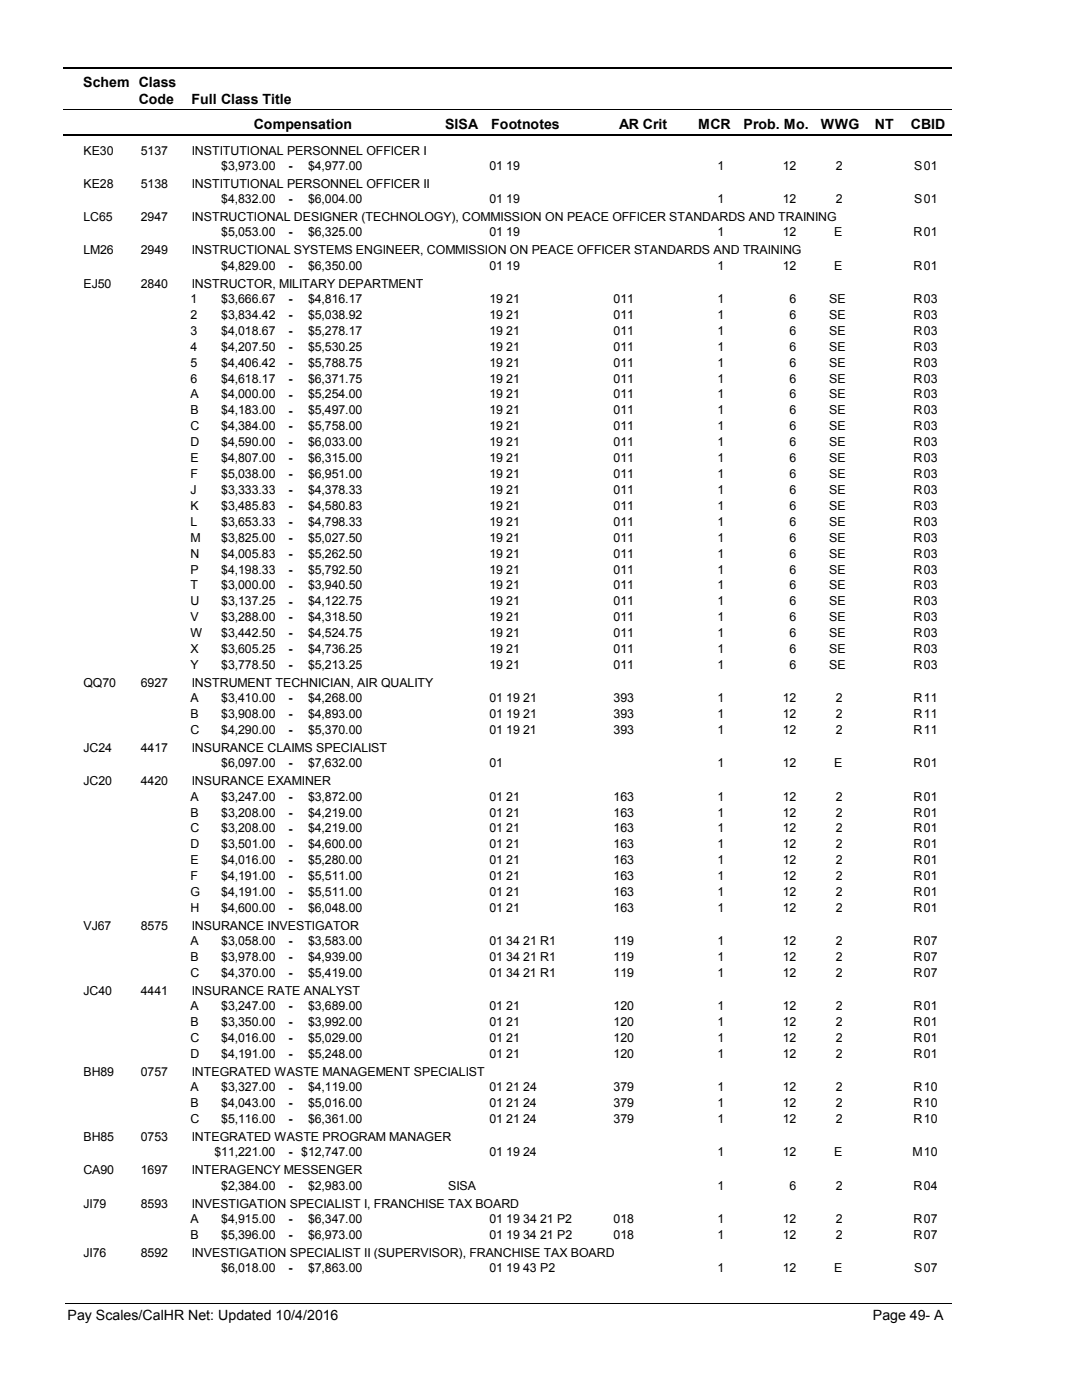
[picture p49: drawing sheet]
<svg xmlns="http://www.w3.org/2000/svg" width="216mm" height="279mm" viewBox="0 0 216 279" stroke-linecap="round" stroke-linejoin="round" font-family="sans-serif">
<defs><g id="words">
<g font-size="2.8">
<text x="16.6" y="17.3">Schem Class</text>
<text x="27.7" y="20.7">Code</text>
<text x="38.2" y="20.7">Full Class Title</text>
<text x="50.6" y="25.7">Compensation</text>
<text x="88.7" y="25.7">SISA</text>
<text x="98" y="25.7">Footnotes</text>
<text x="123.5" y="25.7">AR Crit</text>
<text x="139.2" y="25.7">MCR</text>
<text x="148.3" y="25.7">Prob. Mo.</text>
<text x="163.7" y="25.7">WWG</text>
<text x="174.5" y="25.7">NT</text>
<text x="181.6" y="25.7">CBID</text>
<text x="13.5" y="263.5">Pay Scales/CalHR Net: Updated 10/4/2016</text>
<text x="174.1" y="263.5">Page 49- A</text>
</g>
<g font-size="2.5">
<text x="16.6" y="30.8">KE30</text>
<text x="28.1" y="30.8">5137</text>
<text x="38.2" y="30.8">INSTITUTIONAL PERSONNEL OFFICER I</text>
<text x="44.1" y="33.9">$3,973.00</text>
<text x="57.5" y="33.9">-</text>
<text x="61.4" y="33.9">$4,977.00</text>
<text x="97.6" y="33.9">01 19</text>
<text x="143.1" y="33.9">1</text>
<text x="156.1" y="33.9">12</text>
<text x="166.6" y="33.9">2</text>
<text x="182.3" y="33.9">S</text>
<text x="184.2" y="33.9">01</text>
<text x="16.6" y="37.5">KE28</text>
<text x="28.1" y="37.5">5138</text>
<text x="38.2" y="37.5">INSTITUTIONAL PERSONNEL OFFICER II</text>
<text x="44.1" y="40.6">$4,832.00</text>
<text x="57.5" y="40.6">-</text>
<text x="61.4" y="40.6">$6,004.00</text>
<text x="97.6" y="40.6">01 19</text>
<text x="143.1" y="40.6">1</text>
<text x="156.1" y="40.6">12</text>
<text x="166.6" y="40.6">2</text>
<text x="182.3" y="40.6">S</text>
<text x="184.2" y="40.6">01</text>
<text x="16.6" y="44.1">LC65</text>
<text x="28.1" y="44.1">2947</text>
<text x="38.2" y="44.1">INSTRUCTIONAL DESIGNER (TECHNOLOGY), COMMISSION ON PEACE OFFICER STANDARDS AND TRAINING</text>
<text x="44.1" y="47.2">$5,053.00</text>
<text x="57.5" y="47.2">-</text>
<text x="61.4" y="47.2">$6,325.00</text>
<text x="97.6" y="47.2">01 19</text>
<text x="143.1" y="47.2">1</text>
<text x="156.1" y="47.2">12</text>
<text x="166.3" y="47.2">E</text>
<text x="182.2" y="47.2">R</text>
<text x="184.2" y="47.2">01</text>
<text x="16.6" y="50.7">LM26</text>
<text x="28.1" y="50.7">2949</text>
<text x="38.2" y="50.7">INSTRUCTIONAL SYSTEMS ENGINEER, COMMISSION ON PEACE OFFICER STANDARDS AND TRAINING</text>
<text x="44.1" y="53.8">$4,829.00</text>
<text x="57.5" y="53.9">-</text>
<text x="61.4" y="53.8">$6,350.00</text>
<text x="97.6" y="53.8">01 19</text>
<text x="143.1" y="53.8">1</text>
<text x="156.1" y="53.8">12</text>
<text x="166.3" y="53.8">E</text>
<text x="182.2" y="53.8">R</text>
<text x="184.2" y="53.8">01</text>
<text x="16.6" y="57.4">EJ50</text>
<text x="28.1" y="57.4">2840</text>
<text x="38.2" y="57.4">INSTRUCTOR, MILITARY DEPARTMENT</text>
<text x="38" y="60.5">1</text>
<text x="38" y="63.6">2</text>
<text x="44.1" y="60.5">$3,666.67</text>
<text x="44.1" y="63.6">$3,834.42</text>
<text x="57.5" y="60.5">-</text>
<text x="57.5" y="63.7">-</text>
<text x="61.4" y="60.5">$4,816.17</text>
<text x="61.4" y="63.6">$5,038.92</text>
<text x="97.6" y="60.5">19 21</text>
<text x="97.6" y="63.6">19 21</text>
<text x="122.4" y="60.5">011</text>
<text x="122.4" y="63.6">011</text>
<text x="143.1" y="60.5">1</text>
<text x="143.1" y="63.6">1</text>
<text x="157.5" y="60.5">6</text>
<text x="157.5" y="63.6">6</text>
<text x="165.4" y="60.5">SE</text>
<text x="165.4" y="63.6">SE</text>
<text x="182.2" y="60.5">R</text>
<text x="182.2" y="63.6">R</text>
<text x="184.2" y="60.5">03</text>
<text x="184.2" y="63.6">03</text>
<text x="38" y="66.8">3</text>
<text x="38" y="70">4</text>
<text x="44.1" y="66.8">$4,018.67</text>
<text x="44.1" y="70">$4,207.50</text>
<text x="57.5" y="66.9">-</text>
<text x="57.5" y="70">-</text>
<text x="61.4" y="66.8">$5,278.17</text>
<text x="61.4" y="70">$5,530.25</text>
<text x="97.6" y="66.8">19 21</text>
<text x="97.6" y="70">19 21</text>
<text x="122.4" y="66.8">011</text>
<text x="122.4" y="70">011</text>
<text x="143.1" y="66.8">1</text>
<text x="143.1" y="70">1</text>
<text x="157.5" y="66.8">6</text>
<text x="157.5" y="70">6</text>
<text x="165.4" y="66.8">SE</text>
<text x="165.4" y="70">SE</text>
<text x="182.2" y="66.8">R</text>
<text x="182.2" y="70">R</text>
<text x="184.2" y="66.8">03</text>
<text x="184.2" y="70">03</text>
<text x="38" y="73.2">5</text>
<text x="38" y="76.4">6</text>
<text x="44.1" y="73.2">$4,406.42</text>
<text x="44.1" y="76.4">$4,618.17</text>
<text x="57.5" y="73.2">-</text>
<text x="57.5" y="76.4">-</text>
<text x="61.4" y="73.2">$5,788.75</text>
<text x="61.4" y="76.4">$6,371.75</text>
<text x="97.6" y="73.2">19 21</text>
<text x="97.6" y="76.4">19 21</text>
<text x="122.4" y="73.2">011</text>
<text x="122.4" y="76.4">011</text>
<text x="143.1" y="73.2">1</text>
<text x="143.1" y="76.4">1</text>
<text x="157.5" y="73.2">6</text>
<text x="157.5" y="76.4">6</text>
<text x="165.4" y="73.2">SE</text>
<text x="165.4" y="76.4">SE</text>
<text x="182.2" y="73.2">R</text>
<text x="182.2" y="76.4">R</text>
<text x="184.2" y="73.2">03</text>
<text x="184.2" y="76.4">03</text>
<text x="38" y="79.5">A</text>
<text x="38" y="82.7">B</text>
<text x="44.1" y="79.5">$4,000.00</text>
<text x="44.1" y="82.7">$4,183.00</text>
<text x="57.5" y="79.6">-</text>
<text x="57.5" y="82.7">-</text>
<text x="61.4" y="79.5">$5,254.00</text>
<text x="61.4" y="82.7">$5,497.00</text>
<text x="97.6" y="79.5">19 21</text>
<text x="97.6" y="82.7">19 21</text>
<text x="122.4" y="79.5">011</text>
<text x="122.4" y="82.7">011</text>
<text x="143.1" y="79.5">1</text>
<text x="143.1" y="82.7">1</text>
<text x="157.5" y="79.5">6</text>
<text x="157.5" y="82.7">6</text>
<text x="165.4" y="79.5">SE</text>
<text x="165.4" y="82.7">SE</text>
<text x="182.2" y="79.5">R</text>
<text x="182.2" y="82.7">R</text>
<text x="184.2" y="79.5">03</text>
<text x="184.2" y="82.7">03</text>
<text x="38" y="85.9">C</text>
<text x="38" y="89.1">D</text>
<text x="44.1" y="85.9">$4,384.00</text>
<text x="44.1" y="89.1">$4,590.00</text>
<text x="57.5" y="85.9">-</text>
<text x="57.5" y="89.1">-</text>
<text x="61.4" y="85.9">$5,758.00</text>
<text x="61.4" y="89.1">$6,033.00</text>
<text x="97.6" y="85.9">19 21</text>
<text x="97.6" y="89.1">19 21</text>
<text x="122.4" y="85.9">011</text>
<text x="122.4" y="89.1">011</text>
<text x="143.1" y="85.9">1</text>
<text x="143.1" y="89.1">1</text>
<text x="157.5" y="85.9">6</text>
<text x="157.5" y="89.1">6</text>
<text x="165.4" y="85.9">SE</text>
<text x="165.4" y="89.1">SE</text>
<text x="182.2" y="85.9">R</text>
<text x="182.2" y="89.1">R</text>
<text x="184.2" y="85.9">03</text>
<text x="184.2" y="89.1">03</text>
<text x="38" y="92.2">E</text>
<text x="38" y="95.4">F</text>
<text x="44.1" y="92.2">$4,807.00</text>
<text x="44.1" y="95.4">$5,038.00</text>
<text x="57.5" y="92.3">-</text>
<text x="57.5" y="95.5">-</text>
<text x="61.4" y="92.2">$6,315.00</text>
<text x="61.4" y="95.4">$6,951.00</text>
<text x="97.6" y="92.2">19 21</text>
<text x="97.6" y="95.4">19 21</text>
<text x="122.4" y="92.2">011</text>
<text x="122.4" y="95.4">011</text>
<text x="143.1" y="92.2">1</text>
<text x="143.1" y="95.4">1</text>
<text x="157.5" y="92.2">6</text>
<text x="157.5" y="95.4">6</text>
<text x="165.4" y="92.2">SE</text>
<text x="165.4" y="95.4">SE</text>
<text x="182.2" y="92.2">R</text>
<text x="182.2" y="95.4">R</text>
<text x="184.2" y="92.2">03</text>
<text x="184.2" y="95.4">03</text>
<text x="38" y="98.6">J</text>
<text x="38" y="101.8">K</text>
<text x="44.1" y="98.6">$3,333.33</text>
<text x="44.1" y="101.8">$3,485.83</text>
<text x="57.5" y="98.6">-</text>
<text x="57.5" y="101.8">-</text>
<text x="61.4" y="98.6">$4,378.33</text>
<text x="61.4" y="101.8">$4,580.83</text>
<text x="97.6" y="98.6">19 21</text>
<text x="97.6" y="101.8">19 21</text>
<text x="122.4" y="98.6">011</text>
<text x="122.4" y="101.8">011</text>
<text x="143.1" y="98.6">1</text>
<text x="143.1" y="101.8">1</text>
<text x="157.5" y="98.6">6</text>
<text x="157.5" y="101.8">6</text>
<text x="165.4" y="98.6">SE</text>
<text x="165.4" y="101.8">SE</text>
<text x="182.2" y="98.6">R</text>
<text x="182.2" y="101.8">R</text>
<text x="184.2" y="98.6">03</text>
<text x="184.2" y="101.8">03</text>
<text x="38" y="104.9">L</text>
<text x="44.1" y="104.9">$3,653.33</text>
<text x="57.5" y="105">-</text>
<text x="61.4" y="104.9">$4,798.33</text>
<text x="97.6" y="104.9">19 21</text>
<text x="122.4" y="104.9">011</text>
<text x="143.1" y="104.9">1</text>
<text x="157.5" y="104.9">6</text>
<text x="165.4" y="104.9">SE</text>
<text x="182.2" y="104.9">R</text>
<text x="184.2" y="104.9">03</text>
<text x="38" y="108.1">M</text>
<text x="38" y="111.3">N</text>
<text x="44.1" y="108.1">$3,825.00</text>
<text x="44.1" y="111.3">$4,005.83</text>
<text x="57.5" y="108.2">-</text>
<text x="57.5" y="111.3">-</text>
<text x="61.4" y="108.1">$5,027.50</text>
<text x="61.4" y="111.3">$5,262.50</text>
<text x="97.6" y="108.1">19 21</text>
<text x="97.6" y="111.3">19 21</text>
<text x="122.4" y="108.1">011</text>
<text x="122.4" y="111.3">011</text>
<text x="143.1" y="108.1">1</text>
<text x="143.1" y="111.3">1</text>
<text x="157.5" y="108.1">6</text>
<text x="157.5" y="111.3">6</text>
<text x="165.4" y="108.1">SE</text>
<text x="165.4" y="111.3">SE</text>
<text x="182.2" y="108.1">R</text>
<text x="182.2" y="111.3">R</text>
<text x="184.2" y="108.1">03</text>
<text x="184.2" y="111.3">03</text>
<text x="38" y="114.5">P</text>
<text x="38" y="117.6">T</text>
<text x="44.1" y="114.5">$4,198.33</text>
<text x="44.1" y="117.6">$3,000.00</text>
<text x="57.5" y="114.5">-</text>
<text x="57.5" y="117.7">-</text>
<text x="61.4" y="114.5">$5,792.50</text>
<text x="61.4" y="117.6">$3,940.50</text>
<text x="97.6" y="114.5">19 21</text>
<text x="97.6" y="117.6">19 21</text>
<text x="122.4" y="114.5">011</text>
<text x="122.4" y="117.6">011</text>
<text x="143.1" y="114.5">1</text>
<text x="143.1" y="117.6">1</text>
<text x="157.5" y="114.5">6</text>
<text x="157.5" y="117.6">6</text>
<text x="165.4" y="114.5">SE</text>
<text x="165.4" y="117.6">SE</text>
<text x="182.2" y="114.5">R</text>
<text x="182.2" y="117.6">R</text>
<text x="184.2" y="114.5">03</text>
<text x="184.2" y="117.6">03</text>
<text x="38" y="120.8">U</text>
<text x="38" y="124">V</text>
<text x="44.1" y="120.8">$3,137.25</text>
<text x="44.1" y="124">$3,288.00</text>
<text x="57.5" y="120.9">-</text>
<text x="57.5" y="124">-</text>
<text x="61.4" y="120.8">$4,122.75</text>
<text x="61.4" y="124">$4,318.50</text>
<text x="97.6" y="120.8">19 21</text>
<text x="97.6" y="124">19 21</text>
<text x="122.4" y="120.8">011</text>
<text x="122.4" y="124">011</text>
<text x="143.1" y="120.8">1</text>
<text x="143.1" y="124">1</text>
<text x="157.5" y="120.8">6</text>
<text x="157.5" y="124">6</text>
<text x="165.4" y="120.8">SE</text>
<text x="165.4" y="124">SE</text>
<text x="182.2" y="120.8">R</text>
<text x="182.2" y="124">R</text>
<text x="184.2" y="120.8">03</text>
<text x="184.2" y="124">03</text>
<text x="38" y="127.2">W</text>
<text x="38" y="130.4">X</text>
<text x="44.1" y="127.2">$3,442.50</text>
<text x="44.1" y="130.4">$3,605.25</text>
<text x="57.5" y="127.2">-</text>
<text x="57.5" y="130.4">-</text>
<text x="61.4" y="127.2">$4,524.75</text>
<text x="61.4" y="130.4">$4,736.25</text>
<text x="97.6" y="127.2">19 21</text>
<text x="97.6" y="130.4">19 21</text>
<text x="122.4" y="127.2">011</text>
<text x="122.4" y="130.4">011</text>
<text x="143.1" y="127.2">1</text>
<text x="143.1" y="130.4">1</text>
<text x="157.5" y="127.2">6</text>
<text x="157.5" y="130.4">6</text>
<text x="165.4" y="127.2">SE</text>
<text x="165.4" y="130.4">SE</text>
<text x="182.2" y="127.2">R</text>
<text x="182.2" y="130.4">R</text>
<text x="184.2" y="127.2">03</text>
<text x="184.2" y="130.4">03</text>
<text x="16.6" y="137.1">QQ70</text>
<text x="28.1" y="137.1">6927</text>
<text x="38" y="133.5">Y</text>
<text x="38.2" y="137.1">INSTRUMENT TECHNICIAN, AIR QUALITY</text>
<text x="44.1" y="133.5">$3,778.50</text>
<text x="57.5" y="133.6">-</text>
<text x="61.4" y="133.5">$5,213.25</text>
<text x="97.6" y="133.5">19 21</text>
<text x="122.4" y="133.5">011</text>
<text x="143.1" y="133.5">1</text>
<text x="157.5" y="133.5">6</text>
<text x="165.4" y="133.5">SE</text>
<text x="182.2" y="133.5">R</text>
<text x="184.2" y="133.5">03</text>
<text x="38" y="140.1">A</text>
<text x="38" y="143.3">B</text>
<text x="44.1" y="140.1">$3,410.00</text>
<text x="44.1" y="143.3">$3,908.00</text>
<text x="57.5" y="140.2">-</text>
<text x="57.5" y="143.3">-</text>
<text x="61.4" y="140.1">$4,268.00</text>
<text x="61.4" y="143.3">$4,893.00</text>
<text x="97.6" y="140.1">01 19 21</text>
<text x="97.6" y="143.3">01 19 21</text>
<text x="122.4" y="140.1">393</text>
<text x="122.4" y="143.3">393</text>
<text x="143.1" y="140.1">1</text>
<text x="143.1" y="143.3">1</text>
<text x="156.1" y="140.1">12</text>
<text x="156.1" y="143.3">12</text>
<text x="166.6" y="140.1">2</text>
<text x="166.6" y="143.3">2</text>
<text x="182.2" y="140.1">R</text>
<text x="182.2" y="143.3">R</text>
<text x="184.2" y="140.1">11</text>
<text x="184.2" y="143.3">11</text>
<text x="38" y="146.5">C</text>
<text x="44.1" y="146.5">$4,290.00</text>
<text x="57.5" y="146.5">-</text>
<text x="61.4" y="146.5">$5,370.00</text>
<text x="97.6" y="146.5">01 19 21</text>
<text x="122.4" y="146.5">393</text>
<text x="143.1" y="146.5">1</text>
<text x="156.1" y="146.5">12</text>
<text x="166.6" y="146.5">2</text>
<text x="182.2" y="146.5">R</text>
<text x="184.2" y="146.5">11</text>
<text x="16.6" y="150.1">JC24</text>
<text x="28.1" y="150.1">4417</text>
<text x="38.2" y="150.1">INSURANCE CLAIMS SPECIALIST</text>
<text x="44.1" y="153.1">$6,097.00</text>
<text x="57.5" y="153.2">-</text>
<text x="61.4" y="153.1">$7,632.00</text>
<text x="97.6" y="153.1">01</text>
<text x="143.1" y="153.1">1</text>
<text x="156.1" y="153.1">12</text>
<text x="166.3" y="153.1">E</text>
<text x="182.2" y="153.1">R</text>
<text x="184.2" y="153.1">01</text>
<text x="16.6" y="156.7">JC20</text>
<text x="28.1" y="156.7">4420</text>
<text x="38" y="159.8">A</text>
<text x="38.2" y="156.7">INSURANCE EXAMINER</text>
<text x="44.1" y="159.8">$3,247.00</text>
<text x="57.5" y="159.8">-</text>
<text x="61.4" y="159.8">$3,872.00</text>
<text x="97.6" y="159.8">01 21</text>
<text x="122.4" y="159.8">163</text>
<text x="143.1" y="159.8">1</text>
<text x="156.1" y="159.8">12</text>
<text x="166.6" y="159.8">2</text>
<text x="182.2" y="159.8">R</text>
<text x="184.2" y="159.8">01</text>
<text x="38" y="163">B</text>
<text x="38" y="166.1">C</text>
<text x="44.1" y="163">$3,208.00</text>
<text x="44.1" y="166.1">$3,208.00</text>
<text x="57.5" y="163">-</text>
<text x="57.5" y="166.2">-</text>
<text x="61.4" y="163">$4,219.00</text>
<text x="61.4" y="166.1">$4,219.00</text>
<text x="97.6" y="163">01 21</text>
<text x="97.6" y="166.1">01 21</text>
<text x="122.4" y="163">163</text>
<text x="122.4" y="166.1">163</text>
<text x="143.1" y="163">1</text>
<text x="143.1" y="166.1">1</text>
<text x="156.1" y="163">12</text>
<text x="156.1" y="166.1">12</text>
<text x="166.6" y="163">2</text>
<text x="166.6" y="166.1">2</text>
<text x="182.2" y="163">R</text>
<text x="182.2" y="166.1">R</text>
<text x="184.2" y="163">01</text>
<text x="184.2" y="166.1">01</text>
<text x="38" y="169.3">D</text>
<text x="38" y="172.5">E</text>
<text x="44.1" y="169.3">$3,501.00</text>
<text x="44.1" y="172.5">$4,016.00</text>
<text x="57.5" y="169.4">-</text>
<text x="57.5" y="172.5">-</text>
<text x="61.4" y="169.3">$4,600.00</text>
<text x="61.4" y="172.5">$5,280.00</text>
<text x="97.6" y="169.3">01 21</text>
<text x="97.6" y="172.5">01 21</text>
<text x="122.4" y="169.3">163</text>
<text x="122.4" y="172.5">163</text>
<text x="143.1" y="169.3">1</text>
<text x="143.1" y="172.5">1</text>
<text x="156.1" y="169.3">12</text>
<text x="156.1" y="172.5">12</text>
<text x="166.6" y="169.3">2</text>
<text x="166.6" y="172.5">2</text>
<text x="182.2" y="169.3">R</text>
<text x="182.2" y="172.5">R</text>
<text x="184.2" y="169.3">01</text>
<text x="184.2" y="172.5">01</text>
<text x="38" y="175.7">F</text>
<text x="38" y="178.9">G</text>
<text x="44.1" y="175.7">$4,191.00</text>
<text x="44.1" y="178.9">$4,191.00</text>
<text x="57.5" y="175.7">-</text>
<text x="57.5" y="178.9">-</text>
<text x="61.4" y="175.7">$5,511.00</text>
<text x="61.4" y="178.9">$5,511.00</text>
<text x="97.6" y="175.7">01 21</text>
<text x="97.6" y="178.9">01 21</text>
<text x="122.4" y="175.7">163</text>
<text x="122.4" y="178.9">163</text>
<text x="143.1" y="175.7">1</text>
<text x="143.1" y="178.9">1</text>
<text x="156.1" y="175.7">12</text>
<text x="156.1" y="178.9">12</text>
<text x="166.6" y="175.7">2</text>
<text x="166.6" y="178.9">2</text>
<text x="182.2" y="175.7">R</text>
<text x="182.2" y="178.9">R</text>
<text x="184.2" y="175.7">01</text>
<text x="184.2" y="178.9">01</text>
<text x="16.6" y="185.6">VJ67</text>
<text x="28.1" y="185.6">8575</text>
<text x="38" y="182">H</text>
<text x="38.2" y="185.6">INSURANCE INVESTIGATOR</text>
<text x="44.1" y="182">$4,600.00</text>
<text x="57.5" y="182.1">-</text>
<text x="61.4" y="182">$6,048.00</text>
<text x="97.6" y="182">01 21</text>
<text x="122.4" y="182">163</text>
<text x="143.1" y="182">1</text>
<text x="156.1" y="182">12</text>
<text x="166.6" y="182">2</text>
<text x="182.2" y="182">R</text>
<text x="184.2" y="182">01</text>
<text x="38" y="188.6">A</text>
<text x="38" y="191.8">B</text>
<text x="44.1" y="188.6">$3,058.00</text>
<text x="44.1" y="191.8">$3,978.00</text>
<text x="57.5" y="188.7">-</text>
<text x="57.5" y="191.8">-</text>
<text x="61.4" y="188.6">$3,583.00</text>
<text x="61.4" y="191.8">$4,939.00</text>
<text x="97.6" y="188.6">01 34 21 R1</text>
<text x="97.6" y="191.8">01 34 21 R1</text>
<text x="122.4" y="188.6">119</text>
<text x="122.4" y="191.8">119</text>
<text x="143.1" y="188.6">1</text>
<text x="143.1" y="191.8">1</text>
<text x="156.1" y="188.6">12</text>
<text x="156.1" y="191.8">12</text>
<text x="166.6" y="188.6">2</text>
<text x="166.6" y="191.8">2</text>
<text x="182.2" y="188.6">R</text>
<text x="182.2" y="191.8">R</text>
<text x="184.2" y="188.6">07</text>
<text x="184.2" y="191.8">07</text>
<text x="38" y="195">C</text>
<text x="44.1" y="195">$4,370.00</text>
<text x="57.5" y="195">-</text>
<text x="61.4" y="195">$5,419.00</text>
<text x="97.6" y="195">01 34 21 R1</text>
<text x="122.4" y="195">119</text>
<text x="143.1" y="195">1</text>
<text x="156.1" y="195">12</text>
<text x="166.6" y="195">2</text>
<text x="182.2" y="195">R</text>
<text x="184.2" y="195">07</text>
<text x="16.6" y="198.6">JC40</text>
<text x="28.1" y="198.6">4441</text>
<text x="38" y="201.6">A</text>
<text x="38.2" y="198.6">INSURANCE RATE ANALYST</text>
<text x="44.1" y="201.6">$3,247.00</text>
<text x="57.5" y="201.7">-</text>
<text x="61.4" y="201.6">$3,689.00</text>
<text x="97.6" y="201.6">01 21</text>
<text x="122.4" y="201.6">120</text>
<text x="143.1" y="201.6">1</text>
<text x="156.1" y="201.6">12</text>
<text x="166.6" y="201.6">2</text>
<text x="182.2" y="201.6">R</text>
<text x="184.2" y="201.6">01</text>
<text x="38" y="204.8">B</text>
<text x="38" y="208">C</text>
<text x="44.1" y="204.8">$3,350.00</text>
<text x="44.1" y="208">$4,016.00</text>
<text x="57.5" y="204.9">-</text>
<text x="57.5" y="208">-</text>
<text x="61.4" y="204.8">$3,992.00</text>
<text x="61.4" y="208">$5,029.00</text>
<text x="97.6" y="204.8">01 21</text>
<text x="97.6" y="208">01 21</text>
<text x="122.4" y="204.8">120</text>
<text x="122.4" y="208">120</text>
<text x="143.1" y="204.8">1</text>
<text x="143.1" y="208">1</text>
<text x="156.1" y="204.8">12</text>
<text x="156.1" y="208">12</text>
<text x="166.6" y="204.8">2</text>
<text x="166.6" y="208">2</text>
<text x="182.2" y="204.8">R</text>
<text x="182.2" y="208">R</text>
<text x="184.2" y="204.8">01</text>
<text x="184.2" y="208">01</text>
<text x="16.6" y="214.8">BH89</text>
<text x="28.1" y="214.8">0757</text>
<text x="38" y="211.2">D</text>
<text x="38.2" y="214.8">INTEGRATED WASTE MANAGEMENT SPECIALIST</text>
<text x="44.1" y="211.2">$4,191.00</text>
<text x="57.5" y="211.2">-</text>
<text x="61.4" y="211.2">$5,248.00</text>
<text x="97.6" y="211.2">01 21</text>
<text x="122.4" y="211.2">120</text>
<text x="143.1" y="211.2">1</text>
<text x="156.1" y="211.2">12</text>
<text x="166.6" y="211.2">2</text>
<text x="182.2" y="211.2">R</text>
<text x="184.2" y="211.2">01</text>
<text x="38" y="217.8">A</text>
<text x="38" y="221">B</text>
<text x="44.1" y="217.8">$3,327.00</text>
<text x="44.1" y="221">$4,043.00</text>
<text x="57.5" y="217.9">-</text>
<text x="57.5" y="221">-</text>
<text x="61.4" y="217.8">$4,119.00</text>
<text x="61.4" y="221">$5,016.00</text>
<text x="97.6" y="217.8">01 21 24</text>
<text x="97.6" y="221">01 21 24</text>
<text x="122.4" y="217.8">379</text>
<text x="122.4" y="221">379</text>
<text x="143.1" y="217.8">1</text>
<text x="143.1" y="221">1</text>
<text x="156.1" y="217.8">12</text>
<text x="156.1" y="221">12</text>
<text x="166.6" y="217.8">2</text>
<text x="166.6" y="221">2</text>
<text x="182.2" y="217.8">R</text>
<text x="182.2" y="221">R</text>
<text x="184.2" y="217.8">10</text>
<text x="184.2" y="221">10</text>
<text x="16.6" y="227.8">BH85</text>
<text x="28.1" y="227.8">0753</text>
<text x="38" y="224.2">C</text>
<text x="38.2" y="227.8">INTEGRATED WASTE PROGRAM MANAGER</text>
<text x="44.1" y="224.2">$5,116.00</text>
<text x="57.5" y="224.2">-</text>
<text x="61.4" y="224.2">$6,361.00</text>
<text x="97.6" y="224.2">01 21 24</text>
<text x="122.4" y="224.2">379</text>
<text x="143.1" y="224.2">1</text>
<text x="156.1" y="224.2">12</text>
<text x="166.6" y="224.2">2</text>
<text x="182.2" y="224.2">R</text>
<text x="184.2" y="224.2">10</text>
<text x="42.8" y="230.8">$11,221.00</text>
<text x="57.5" y="230.8">-</text>
<text x="60.1" y="230.8">$12,747.00</text>
<text x="97.6" y="230.8">01 19 24</text>
<text x="143.1" y="230.8">1</text>
<text x="156.1" y="230.8">12</text>
<text x="166.3" y="230.8">E</text>
<text x="181.9" y="230.8">M</text>
<text x="184.2" y="230.8">10</text>
<text x="16.6" y="234.4">CA90</text>
<text x="28.1" y="234.4">1697</text>
<text x="38.2" y="234.4">INTERAGENCY MESSENGER</text>
<text x="44.1" y="237.4">$2,384.00</text>
<text x="57.5" y="237.5">-</text>
<text x="61.4" y="237.4">$2,983.00</text>
<text x="89.4" y="237.4">SISA</text>
<text x="143.1" y="237.4">1</text>
<text x="157.5" y="237.4">6</text>
<text x="166.6" y="237.4">2</text>
<text x="182.2" y="237.4">R</text>
<text x="184.2" y="237.4">04</text>
<text x="16.6" y="241">JI79</text>
<text x="28.1" y="241">8593</text>
<text x="38" y="244.1">A</text>
<text x="38.2" y="241">INVESTIGATION SPECIALIST I, FRANCHISE TAX BOARD</text>
<text x="44.1" y="244.1">$4,915.00</text>
<text x="57.5" y="244.1">-</text>
<text x="61.4" y="244.1">$6,347.00</text>
<text x="97.6" y="244.1">01 19 34 21 P2</text>
<text x="122.4" y="244.1">018</text>
<text x="143.1" y="244.1">1</text>
<text x="156.1" y="244.1">12</text>
<text x="166.6" y="244.1">2</text>
<text x="182.2" y="244.1">R</text>
<text x="184.2" y="244.1">07</text>
<text x="16.6" y="250.8">JI76</text>
<text x="28.1" y="250.8">8592</text>
<text x="38" y="247.3">B</text>
<text x="38.2" y="250.8">INVESTIGATION SPECIALIST II (SUPERVISOR), FRANCHISE TAX BOARD</text>
<text x="44.1" y="247.3">$5,396.00</text>
<text x="57.5" y="247.3">-</text>
<text x="61.4" y="247.3">$6,973.00</text>
<text x="97.6" y="247.3">01 19 34 21 P2</text>
<text x="122.4" y="247.3">018</text>
<text x="143.1" y="247.3">1</text>
<text x="156.1" y="247.3">12</text>
<text x="166.6" y="247.3">2</text>
<text x="182.2" y="247.3">R</text>
<text x="184.2" y="247.3">07</text>
<text x="44.1" y="253.9">$6,018.00</text>
<text x="57.5" y="253.9">-</text>
<text x="61.4" y="253.9">$7,863.00</text>
<text x="97.6" y="253.9">01 19 43 P2</text>
<text x="143.1" y="253.9">1</text>
<text x="156.1" y="253.9">12</text>
<text x="166.3" y="253.9">E</text>
<text x="182.3" y="253.9">S</text>
<text x="184.2" y="253.9">07</text>
</g>
</g></defs>
<path d="M12.7 13.5h177.1" fill="none" stroke="#000" stroke-width=".36"/>
<path d="M12.7 21.9h177.1" fill="none" stroke="#000" stroke-width=".2"/>
<path d="M12.7 27h177.1" fill="none" stroke="#000" stroke-width=".35"/>
<g fill="#fff">
<path d="M40.4 31.3h16.2v3h-16.2z" fill-rule="evenodd"/>
<path d="M183.9 31.3h4.1v3h-4.1z" fill-rule="evenodd"/>
<path d="M40.4 37.9h16.2v3h-16.2z" fill-rule="evenodd"/>
<path d="M183.9 37.9h4.1v3h-4.1z" fill-rule="evenodd"/>
<path d="M40.4 44.6h16.2v2.9h-16.2z" fill-rule="evenodd"/>
<path d="M183.9 44.6h4.1v2.9h-4.1z" fill-rule="evenodd"/>
<path d="M40.4 51.2h16.2v3h-16.2z" fill-rule="evenodd"/>
<path d="M183.9 51.2h4.1v3h-4.1z" fill-rule="evenodd"/>
<path d="M40.4 57.8h16.2v3h-16.2z" fill-rule="evenodd"/>
<path d="M183.9 57.8h4.1v3h-4.1z" fill-rule="evenodd"/>
<path d="M40.4 61h16.2v3h-16.2z" fill-rule="evenodd"/>
<path d="M183.9 61h4.1v3h-4.1z" fill-rule="evenodd"/>
<path d="M40.4 64.2h16.2v3h-16.2z" fill-rule="evenodd"/>
<path d="M183.9 64.2h4.1v3h-4.1z" fill-rule="evenodd"/>
<path d="M40.4 67.4h16.2v3h-16.2z" fill-rule="evenodd"/>
<path d="M183.9 67.4h4.1v3h-4.1z" fill-rule="evenodd"/>
<path d="M40.4 70.6h16.2v2.9h-16.2z" fill-rule="evenodd"/>
<path d="M183.9 70.6h4.1v2.9h-4.1z" fill-rule="evenodd"/>
<path d="M40.4 73.7h16.2v3h-16.2z" fill-rule="evenodd"/>
<path d="M183.9 73.7h4.1v3h-4.1z" fill-rule="evenodd"/>
<path d="M40.4 76.9h16.2v3h-16.2z" fill-rule="evenodd"/>
<path d="M183.9 76.9h4.1v3h-4.1z" fill-rule="evenodd"/>
<path d="M40.4 80.1h16.2v3h-16.2z" fill-rule="evenodd"/>
<path d="M183.9 80.1h4.1v3h-4.1z" fill-rule="evenodd"/>
<path d="M40.4 83.3h16.2v3h-16.2z" fill-rule="evenodd"/>
<path d="M183.9 83.3h4.1v3h-4.1z" fill-rule="evenodd"/>
<path d="M40.4 86.4h16.2v3h-16.2z" fill-rule="evenodd"/>
<path d="M183.9 86.4h4.1v3h-4.1z" fill-rule="evenodd"/>
<path d="M40.4 89.6h16.2v3h-16.2z" fill-rule="evenodd"/>
<path d="M183.9 89.6h4.1v3h-4.1z" fill-rule="evenodd"/>
<path d="M40.4 92.8h16.2v3h-16.2z" fill-rule="evenodd"/>
<path d="M183.9 92.8h4.1v3h-4.1z" fill-rule="evenodd"/>
<path d="M40.4 96h16.2v3h-16.2z" fill-rule="evenodd"/>
<path d="M183.9 96h4.1v3h-4.1z" fill-rule="evenodd"/>
<path d="M40.4 99.2h16.2v2.9h-16.2z" fill-rule="evenodd"/>
<path d="M183.9 99.2h4.1v2.9h-4.1z" fill-rule="evenodd"/>
<path d="M40.4 102.3h16.2v3h-16.2z" fill-rule="evenodd"/>
<path d="M183.9 102.3h4.1v3h-4.1z" fill-rule="evenodd"/>
<path d="M40.4 105.5h16.2v3h-16.2z" fill-rule="evenodd"/>
<path d="M183.9 105.5h4.1v3h-4.1z" fill-rule="evenodd"/>
<path d="M40.4 108.7h16.2v3h-16.2z" fill-rule="evenodd"/>
<path d="M183.9 108.7h4.1v3h-4.1z" fill-rule="evenodd"/>
<path d="M40.4 111.9h16.2v2.9h-16.2z" fill-rule="evenodd"/>
<path d="M183.9 111.9h4.1v2.9h-4.1z" fill-rule="evenodd"/>
<path d="M40.4 115h16.2v3h-16.2z" fill-rule="evenodd"/>
<path d="M183.9 115h4.1v3h-4.1z" fill-rule="evenodd"/>
<path d="M40.4 118.2h16.2v3h-16.2z" fill-rule="evenodd"/>
<path d="M183.9 118.2h4.1v3h-4.1z" fill-rule="evenodd"/>
<path d="M40.4 121.4h16.2v3h-16.2z" fill-rule="evenodd"/>
<path d="M183.9 121.4h4.1v3h-4.1z" fill-rule="evenodd"/>
<path d="M40.4 124.6h16.2v2.9h-16.2z" fill-rule="evenodd"/>
<path d="M183.9 124.6h4.1v2.9h-4.1z" fill-rule="evenodd"/>
<path d="M40.4 127.7h16.2v3h-16.2z" fill-rule="evenodd"/>
<path d="M183.9 127.7h4.1v3h-4.1z" fill-rule="evenodd"/>
<path d="M40.4 130.9h16.2v3h-16.2z" fill-rule="evenodd"/>
<path d="M183.9 130.9h4.1v3h-4.1z" fill-rule="evenodd"/>
<path d="M40.4 137.5h16.2v3h-16.2z" fill-rule="evenodd"/>
<path d="M183.9 137.5h4.1v3h-4.1z" fill-rule="evenodd"/>
<path d="M40.4 140.7h16.2v3h-16.2z" fill-rule="evenodd"/>
<path d="M183.9 140.7h4.1v3h-4.1z" fill-rule="evenodd"/>
<path d="M40.4 143.9h16.2v3h-16.2z" fill-rule="evenodd"/>
<path d="M183.9 143.9h4.1v3h-4.1z" fill-rule="evenodd"/>
<path d="M40.4 150.5h16.2v3h-16.2z" fill-rule="evenodd"/>
<path d="M183.9 150.5h4.1v3h-4.1z" fill-rule="evenodd"/>
<path d="M40.4 157.2h16.2v3h-16.2z" fill-rule="evenodd"/>
<path d="M183.9 157.2h4.1v3h-4.1z" fill-rule="evenodd"/>
<path d="M40.4 160.4h16.2v2.9h-16.2z" fill-rule="evenodd"/>
<path d="M183.9 160.4h4.1v2.9h-4.1z" fill-rule="evenodd"/>
<path d="M40.4 163.5h16.2v3h-16.2z" fill-rule="evenodd"/>
<path d="M183.9 163.5h4.1v3h-4.1z" fill-rule="evenodd"/>
<path d="M40.4 166.7h16.2v3h-16.2z" fill-rule="evenodd"/>
<path d="M183.9 166.7h4.1v3h-4.1z" fill-rule="evenodd"/>
<path d="M40.4 169.9h16.2v3h-16.2z" fill-rule="evenodd"/>
<path d="M183.9 169.9h4.1v3h-4.1z" fill-rule="evenodd"/>
<path d="M40.4 173.1h16.2v2.9h-16.2z" fill-rule="evenodd"/>
<path d="M183.9 173.1h4.1v2.9h-4.1z" fill-rule="evenodd"/>
<path d="M40.4 176.2h16.2v3h-16.2z" fill-rule="evenodd"/>
<path d="M183.9 176.2h4.1v3h-4.1z" fill-rule="evenodd"/>
<path d="M40.4 179.4h16.2v3h-16.2z" fill-rule="evenodd"/>
<path d="M183.9 179.4h4.1v3h-4.1z" fill-rule="evenodd"/>
<path d="M40.4 186h16.2v3h-16.2z" fill-rule="evenodd"/>
<path d="M183.9 186h4.1v3h-4.1z" fill-rule="evenodd"/>
<path d="M40.4 189.2h16.2v3h-16.2z" fill-rule="evenodd"/>
<path d="M183.9 189.2h4.1v3h-4.1z" fill-rule="evenodd"/>
<path d="M40.4 192.4h16.2v3h-16.2z" fill-rule="evenodd"/>
<path d="M183.9 192.4h4.1v3h-4.1z" fill-rule="evenodd"/>
<path d="M40.4 199h16.2v3h-16.2z" fill-rule="evenodd"/>
<path d="M183.9 199h4.1v3h-4.1z" fill-rule="evenodd"/>
<path d="M40.4 202.2h16.2v3h-16.2z" fill-rule="evenodd"/>
<path d="M183.9 202.2h4.1v3h-4.1z" fill-rule="evenodd"/>
<path d="M40.4 205.4h16.2v3h-16.2z" fill-rule="evenodd"/>
<path d="M183.9 205.4h4.1v3h-4.1z" fill-rule="evenodd"/>
<path d="M40.4 208.6h16.2v2.9h-16.2z" fill-rule="evenodd"/>
<path d="M183.9 208.6h4.1v2.9h-4.1z" fill-rule="evenodd"/>
<path d="M40.4 215.2h16.2v3h-16.2z" fill-rule="evenodd"/>
<path d="M183.9 215.2h4.1v3h-4.1z" fill-rule="evenodd"/>
<path d="M40.4 218.4h16.2v3h-16.2z" fill-rule="evenodd"/>
<path d="M183.9 218.4h4.1v3h-4.1z" fill-rule="evenodd"/>
<path d="M40.4 221.6h16.2v2.9h-16.2z" fill-rule="evenodd"/>
<path d="M183.9 221.6h4.1v2.9h-4.1z" fill-rule="evenodd"/>
<path d="M40.4 228.2h16.2v3h-16.2z" fill-rule="evenodd"/>
<path d="M183.9 228.2h4.1v3h-4.1z" fill-rule="evenodd"/>
<path d="M40.4 234.8h16.2v3h-16.2z" fill-rule="evenodd"/>
<path d="M183.9 234.8h4.1v3h-4.1z" fill-rule="evenodd"/>
<path d="M40.4 241.5h16.2v3h-16.2z" fill-rule="evenodd"/>
<path d="M183.9 241.5h4.1v3h-4.1z" fill-rule="evenodd"/>
<path d="M40.4 244.7h16.2v2.9h-16.2z" fill-rule="evenodd"/>
<path d="M183.9 244.7h4.1v2.9h-4.1z" fill-rule="evenodd"/>
<path d="M40.4 251.3h16.2v2.9h-16.2z" fill-rule="evenodd"/>
<path d="M183.9 251.3h4.1v2.9h-4.1z" fill-rule="evenodd"/>
</g>
<path d="M13.1 260.1h176.7" fill="none" stroke="#000" stroke-width=".2"/>
<use href="#words"/>
</svg>
